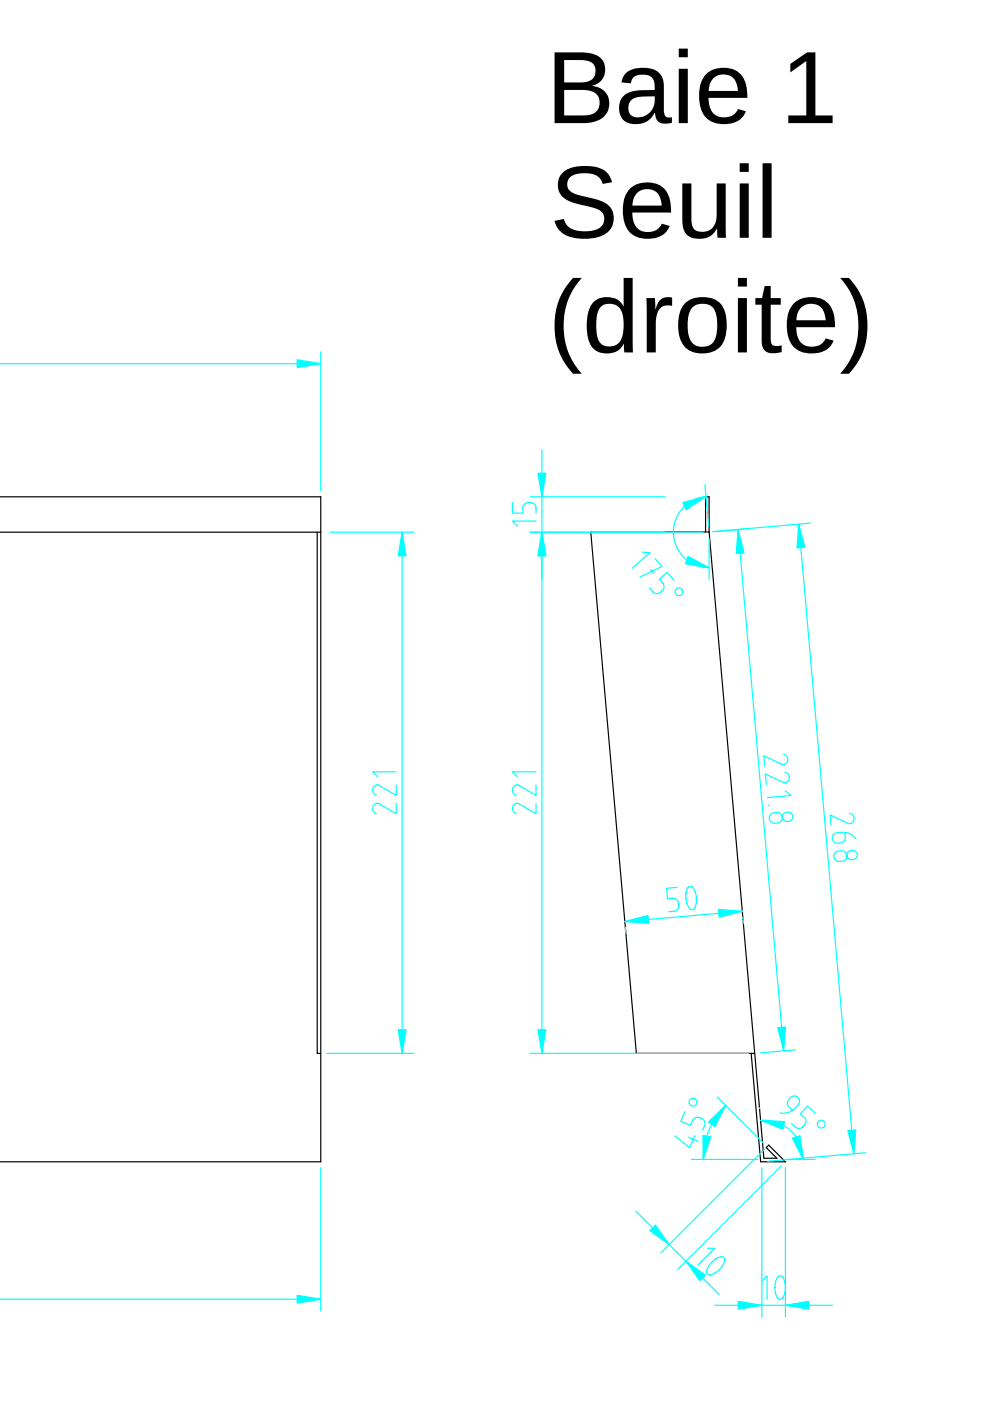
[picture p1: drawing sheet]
<svg xmlns="http://www.w3.org/2000/svg" width="210mm" height="297mm" viewBox="0 0 210 297" stroke-linecap="round" stroke-linejoin="round" font-family="sans-serif">
<path d="M0 105.3h68v141h-68M0 112.8h68M67.3 112.8v110.5h.7M149.6 112.8v-7.5h.7v7.5M159.3 223.3l2 23h5.2l-3.5-3.5-.5 .5 2.2 2.3h-2.7l-11.7-132.8h-25l9.6 110.5h25.1" fill="none" stroke="#000" stroke-width=".25"/>
<path d="M114.9 95.3v27.5M112.4 112.8h28.7M112.4 105.3h28.7" fill="none" stroke="#0ff" stroke-width=".25"/>
<path d="M114.9 112.8l.8 5h-1.6z" fill="#0ff"/>
<path d="M114.9 112.8l.8 5h-1.6z" fill="#0ff" stroke="#0ff" stroke-width=".25"/>
<path d="M114.1 100.3h1.6l-.8 5z" fill="#0ff"/>
<path d="M114.1 100.3h1.6l-.8 5z" fill="#0ff" stroke="#0ff" stroke-width=".25"/>
<path d="M108.7 106.6v2.2h2.2v-1.1a1.42 1.42 0 0 1 1.4-1.1 1.42 1.42 0 0 1 1.4 1.1v1.1M113.7 110.5h-5l1.1 1.1M169.4 111.1l11.6 133.5M171.9 110.9l-20.8 1.8M183.5 244.4l-20.7 1.8" fill="none" stroke="#0ff" stroke-width=".25"/>
<path d="M169.4 111.1l1.2 4.9-1.6 .2z" fill="#0ff"/>
<path d="M169.4 111.1l1.2 4.9-1.6 .2z" fill="#0ff" stroke="#0ff" stroke-width=".25"/>
<path d="M179.8 239.7l1.6-.1-.4 5z" fill="#0ff"/>
<path d="M179.8 239.7l1.6-.1-.4 5z" fill="#0ff" stroke="#0ff" stroke-width=".25"/>
<path d="M179.1 176.5l.1 1a1.42 1.42 0 0 1-1.3 1.3 1.42 1.42 0 0 1-1.5-1 1.11 1.11 0 0 1 1.1-1.2 3.6 3.6 0 0 1 4 1.3M180.2 172.5a1.08 1.08 0 0 1 .9 1.2 1.08 1.08 0 0 1-1.2 .9l-3.9-1.8 .2 2.2M177.2 180.7a1.38 1.38 0 0 1 1.5-.3 1.38 1.38 0 0 1 .8 1.3 1.46 1.46 0 0 1-1.4 1 1.46 1.46 0 0 1-1.3-1.1v-.3zM179.8 180.7a1.06 1.06 0 0 1 1.6-.2 1.06 1.06 0 0 1-.1 1.6 1.05 1.05 0 0 1-1.4-.1 1.05 1.05 0 0 1-.1-1.3zM161.5 247.6v31.6M166.5 247.6v31.6M151.5 276.7h25" fill="none" stroke="#0ff" stroke-width=".25"/>
<path d="M156.5 275.9l5 .8-5 .9z" fill="#0ff"/>
<path d="M156.5 275.9l5 .8-5 .9z" fill="#0ff" stroke="#0ff" stroke-width=".25"/>
<path d="M166.5 276.7l5-.8v1.7z" fill="#0ff"/>
<path d="M166.5 276.7l5-.8v1.7z" fill="#0ff" stroke="#0ff" stroke-width=".25"/>
<path d="M132.6 196.6l.1 1.3M157.4 193.2l-24.9 2.2M157.5 194.4l.1 1.3M161.5 271.6l1.1-1.1v5M165 270.6l.2-.1a1.23 1.23 0 0 1 1.2 1.4l.1 1.4-.2 1.1-.5 1-.6 .1-.6-.8-.3-1.4 .2-1.7z" fill="none" stroke="#0ff" stroke-width=".25"/>
<path d="M152.3 192.8l5.1 .4-4.9 1.3z" fill="#0ff"/>
<path d="M152.3 192.8l5.1 .4-4.9 1.3z" fill="#0ff" stroke="#0ff" stroke-width=".25"/>
<path d="M132.5 195.4l4.9-1.3 .1 1.7z" fill="#0ff"/>
<path d="M132.5 195.4l4.9-1.3 .1 1.7z" fill="#0ff" stroke="#0ff" stroke-width=".25"/>
<path d="M143.6 188.1l-2.3 .2 .2 2.2h1.1a1.42 1.42 0 0 1 1.3 1.2 1.42 1.42 0 0 1-1 1.5l-1.1 .1M147.4 189.2l.3 1.4-.1 1.1-.5 1-.5 .2-.6-.5-.4-1.1-.2-1.1 .1-1.1 .3-.9 .5-.3 .6 .2 .5 1.1M134.8 256.8l17.7 17.7M162.1 243.7l-22 21.9M165.6 247.2l-21.9 22" fill="none" stroke="#0ff" stroke-width=".25"/>
<path d="M145.4 267.4l4.2 3-1.2 1.1z" fill="#0ff"/>
<path d="M145.4 267.4l4.2 3-1.2 1.1z" fill="#0ff" stroke="#0ff" stroke-width=".25"/>
<path d="M139 259.7l2.9 4.2-4.1-3z" fill="#0ff"/>
<path d="M139 259.7l2.9 4.2-4.1-3z" fill="#0ff" stroke="#0ff" stroke-width=".25"/>
<path d="M149.5 102.8l.7 8.7M149.7 105.3l-1.5 .2-1.3 .6-1.2 .7-1 1-.9 1.2-.6 1.3-.3 1.4-.1 1.4 .2 1.5 .5 1.4 .7 1.2 .9 1.1 1.2 .9 1.2 .6 1.4 .4 1.4 .2M150.3 114.1v8.8M150 264.7h1.5l-3.5 3.5M150.9 267.6l1.2-.9 .8-.2a.67 .67 0 0 1 .7 .3 .67 .67 0 0 1 0 .7l-.4 .8-.9 1.1-.9 .6-1.1 .3-.5-.3 .1-.7 .3-.8z" fill="none" stroke="#0ff" stroke-width=".25"/>
<path d="M145.9 118l4.4 2.4-5-.9z" fill="#0ff"/>
<path d="M145.9 118l4.4 2.4-5-.9z" fill="#0ff" stroke="#0ff" stroke-width=".25"/>
<path d="M144.8 106.5l4.9-1.2-4.2 2.8z" fill="#0ff"/>
<path d="M144.8 106.5l4.9-1.2-4.2 2.8z" fill="#0ff" stroke="#0ff" stroke-width=".25"/>
<g fill="none" stroke="#0ff" stroke-width=".25">
<path d="M136.2 117.1l1.6 .1-3.8 3.3M138.9 118.4l1.5 1.7-4.7 2.3M138 120.7l.7 .9M142.9 123l-1.4-1.7-1.7 1.5 .7 .9a1.42 1.42 0 0 1-.3 1.7 1.42 1.42 0 0 1-1.8 .1l-.7-.9M152.1 232.6l9.7 9.7M153.8 234.4l-2 2.4-1.5 2.8-.9 3.1-.3 3.1M146.6 245.8h14.1"/>
<circle cx="143.9" cy="125.4" r=".83"/>
</g>
<path d="M149 240.8l1.7 .2-1.6 4.8z" fill="#0ff"/>
<path d="M149 240.8l1.7 .2-1.6 4.8z" fill="#0ff" stroke="#0ff" stroke-width=".25"/>
<path d="M150.2 237.9l3.7-3.5-2.3 4.5z" fill="#0ff"/>
<path d="M150.2 237.9l3.7-3.5-2.3 4.5z" fill="#0ff" stroke="#0ff" stroke-width=".25"/>
<g fill="none" stroke="#0ff" stroke-width=".25">
<path d="M145.2 235.7l-.9 2 2.1 .9 .4-1a1.42 1.42 0 0 1 1.7-.6 1.42 1.42 0 0 1 .9 1.6l-.4 1M161 234.9v.2M161.3 237.5l1.7 .1 1.6 .3 1.6 .8 1.4 1 1.2 1.3 .8 1.5 .5 1.6 .2 1.7M146 241.1l2 .9M147.3 240.8l-1.1 2.5-3.1-2.5M166.6 245.8h6.2"/>
<circle cx="146.9" cy="233.7" r=".83"/>
</g>
<path d="M161.3 237.5l5 .3-.3 1.6z" fill="#0ff"/>
<path d="M161.3 237.5l5 .3-.3 1.6z" fill="#0ff" stroke="#0ff" stroke-width=".25"/>
<path d="M168 241.3l1.6-.5 .7 5z" fill="#0ff"/>
<path d="M168 241.3l1.6-.5 .7 5z" fill="#0ff" stroke="#0ff" stroke-width=".25"/>
<g fill="none" stroke="#0ff" stroke-width=".25">
<path d="M168.1 235.4l-.8-.7a1.42 1.42 0 0 1 .1-1.8 1.42 1.42 0 0 1 1.8-.3 1.11 1.11 0 0 1 0 1.6 3.6 3.6 0 0 1-3.8 1.8M172.8 236l-1.6-1.5-1.5 1.7 .8 .7a1.42 1.42 0 0 1-.1 1.8 1.42 1.42 0 0 1-1.7 .3l-.9-.8M68 247.6v30.4M0 275.5h68"/>
<circle cx="174.1" cy="238.3" r=".83"/>
</g>
<path d="M63 274.6l5 .9-5 .8z" fill="#0ff"/>
<path d="M63 274.6l5 .9-5 .8z" fill="#0ff" stroke="#0ff" stroke-width=".25"/>
<path d="M0 77.1h68M68 74.6v29.5" fill="none" stroke="#0ff" stroke-width=".25"/>
<path d="M63 76.3l5 .8-5 .8z" fill="#0ff"/>
<path d="M63 76.3l5 .8-5 .8z" fill="#0ff" stroke="#0ff" stroke-width=".25"/>
<path d="M85.3 112.8v110.5" fill="none" stroke="#0ff" stroke-width=".25"/>
<path d="M84.4 218.3h1.7l-.8 5z" fill="#0ff"/>
<path d="M84.4 218.3h1.7l-.8 5z" fill="#0ff" stroke="#0ff" stroke-width=".25"/>
<path d="M85.3 112.8l.8 5h-1.7z" fill="#0ff"/>
<path d="M85.3 112.8l.8 5h-1.7z" fill="#0ff" stroke="#0ff" stroke-width=".25"/>
<path d="M70 112.8h17.8M114.9 112.8v110.5M84 170.3v2.2l-3.7-2.1a1.08 1.08 0 0 0-1.3 .8 1.08 1.08 0 0 0 .8 1.3M84 166.4v2.2l-3.7-2.1a1.08 1.08 0 0 0-1.3 .8 1.08 1.08 0 0 0 .8 1.3M84 163.6h-5l1.1 1.1M69.3 223.3h18.5" fill="none" stroke="#0ff" stroke-width=".25"/>
<path d="M114.1 218.3h1.6l-.8 5z" fill="#0ff"/>
<path d="M114.1 218.3h1.6l-.8 5z" fill="#0ff" stroke="#0ff" stroke-width=".25"/>
<path d="M114.9 112.8l.8 5h-1.6z" fill="#0ff"/>
<path d="M114.9 112.8l.8 5h-1.6z" fill="#0ff" stroke="#0ff" stroke-width=".25"/>
<path d="M112.4 112.8h36.7M156.5 112.3l9.7 110.5M159 112.1l-7.4 .6M113.7 170.3v2.2l-3.7-2.1a1.08 1.08 0 0 0-1.4 .8 1.08 1.08 0 0 0 .9 1.3M113.7 166.4v2.2l-3.7-2.1a1.08 1.08 0 0 0-1.4 .8 1.08 1.08 0 0 0 .9 1.3M113.7 163.6h-5l1.1 1.1M112.4 223.3h46.4M168.7 222.6l-7.4 .6" fill="none" stroke="#0ff" stroke-width=".25"/>
<path d="M164.9 217.9l1.7-.2-.4 5.1z" fill="#0ff"/>
<path d="M164.9 217.9l1.7-.2-.4 5.1z" fill="#0ff" stroke="#0ff" stroke-width=".25"/>
<path d="M156.5 112.3l1.3 4.9-1.7 .1z" fill="#0ff"/>
<path d="M156.5 112.3l1.3 4.9-1.7 .1z" fill="#0ff" stroke="#0ff" stroke-width=".25"/>
<path d="M166.1 159.9a1.08 1.08 0 0 1 .9 1.2 1.08 1.08 0 0 1-1.2 1l-3.9-1.9 .2 2.3M163.1 170.7l-.2 .1M163.5 172.6a1.38 1.38 0 0 1 1.5-.3 1.38 1.38 0 0 1 .8 1.3 1.46 1.46 0 0 1-1.4 .9 1.46 1.46 0 0 1-1.3-1v-.3zM166.1 172.6a1.06 1.06 0 0 1 1.6-.2 1.06 1.06 0 0 1-.1 1.6 1.05 1.05 0 0 1-1.4-.1 1.05 1.05 0 0 1-.1-1.3zM166.4 163.8a1.08 1.08 0 0 1 1 1.2 1.08 1.08 0 0 1-1.3 .9l-3.8-1.8 .2 2.2M166.5 167.7l1.2 1-5 .4" fill="none" stroke="#0ff" stroke-width=".25"/>
<g fill="#000">
<path d="M117.6 11.1h5.4a5.2 5.2 0 0 1 5 2 3.5 3.5 0 0 1-2.5 5.1 3.9 3.9 0 0 1 3.7 3.7 3.9 3.9 0 0 1-3.4 4l-1.7 .2h-6.5zM119.6 12.7v4.8h3.4a2.71 2.71 0 0 0 3.2-2 2.12 2.12 0 0 0-2-2.7zM119.6 19.1v5.4h4a3.2 3.2 0 0 0 3.4-1.7 2.67 2.67 0 0 0-2.8-3.7zM132.8 15.5a6.2 6.2 0 0 1 6.9-.1l.6 .7 .4 1.5 .1 5.6a1.25 1.25 0 0 0 1.2 1.7l.5-.1v1.2l-.5 .1a2.27 2.27 0 0 1-3-1.2l-.1-1a4.5 4.5 0 0 1-6.8 1.5 3.7 3.7 0 0 1-.5-4.1 3.7 3.7 0 0 1 3.5-2.1l3.7-.1a2.66 2.66 0 0 0-1.4-3.1l-1.1-.2a2.12 2.12 0 0 0-2.5 1.9l-2-.2 .4-1.3zM133.8 21.2a2.27 2.27 0 0 0 .5 3.6 3.7 3.7 0 0 0 4.5-4.4l-2.4 .1a3.8 3.8 0 0 0-2.6 .7zM143.9 10.3h1.9v1.8h-1.9zM143.9 14.6h1.9v11.5h-1.9zM149.7 15.7a5.5 5.5 0 0 1 7.7 .4 7.7 7.7 0 0 1 1.1 4.7h-8.3a3.8 3.8 0 0 0 2.1 3.9 3.3 3.3 0 0 0 4.2-1.6l1.6 .5a4.4 4.4 0 0 1-4.7 2.7 4.7 4.7 0 0 1-5.1-4.4 7.3 7.3 0 0 1 1.4-6.2zM151.1 16.7l-.6 1.2-.2 1.4h6.2a3.1 3.1 0 0 0-3.2-3.5 2.93 2.93 0 0 0-2.2 .9zM167.6 13.5l3.5-2.4h1.8v13.4h3.6v1.6h-9.4v-1.6h3.9v-11.6l-3.4 2.5z"/>
<path d="M119.2 36.7a8.3 8.3 0 0 1 7.2-1.3 4.1 4.1 0 0 1 3.4 3.2l-2 .4a3.1 3.1 0 0 0-3.4-2.3 3.9 3.9 0 0 0-4 1.5 2.13 2.13 0 0 0 1.7 3l.7 .2a15.6 15.6 0 0 1 6.3 2.2 4 4 0 0 1-2.4 6.7 10.8 10.8 0 0 1-7.1-.6l-.5-.4a4.3 4.3 0 0 1-1.5-2.5l1.9-.4a3.7 3.7 0 0 0 4.1 2.6 4.6 4.6 0 0 0 4.2-1.4 2.27 2.27 0 0 0-1.6-3.4l-.8-.3a13.7 13.7 0 0 1-6.1-2.2 3.7 3.7 0 0 1-.1-5zM133.6 40a5.5 5.5 0 0 1 7.6 .4 7.7 7.7 0 0 1 1.1 4.7h-8.2a3.8 3.8 0 0 0 2 3.9 3.3 3.3 0 0 0 4.2-1.6l1.7 .5a4.4 4.4 0 0 1-4.7 2.7 4.7 4.7 0 0 1-5.1-4.4 7.3 7.3 0 0 1 1.4-6.2zM135 41l-.7 1.2-.2 1.4h6.2a3.1 3.1 0 0 0-3.1-3.5 2.93 2.93 0 0 0-2.2 .9zM144.7 38.9h1.9v7.3a2.58 2.58 0 0 0 1.2 2.8 3.1 3.1 0 0 0 4.1-3.4v-6.7h2v11.5h-1.8l-.1-2a4.2 4.2 0 0 1-6.7 1 5.1 5.1 0 0 1-.6-2.8zM156.8 34.6h1.9v1.8h-1.9zM156.8 38.9h1.9v11.5h-1.9zM161.7 34.6h1.9v15.8h-1.9z"/>
<path d="M121.5 58.9h1.9a15.3 15.3 0 0 0 0 20.3h-1.9a15.1 15.1 0 0 1 0-20.3zM125.9 64a4.1 4.1 0 0 1 6.3 1v-6.1h1.9l.1 15.8h-1.8l-.1-1.8a3.8 3.8 0 0 1-4.4 2 3.8 3.8 0 0 1-3.3-3.6 10.4 10.4 0 0 1 .9-6.8zM127.5 65a6.5 6.5 0 0 0-1.1 4.9 3.4 3.4 0 0 0 1.8 3.4 2.89 2.89 0 0 0 3.9-2.7l.1-1.3a5.3 5.3 0 0 0-1.2-4.4 3.1 3.1 0 0 0-3.5 .1zM137.1 63.2h1.8l.1 2.4a2.81 2.81 0 0 1 2.4-2.6l1.1 .1v1.8a2.46 2.46 0 0 0-3.3 2.2l-.2 1.6v6h-1.9zM145.1 64.5a5.9 5.9 0 0 1 5.8-1.3 4.5 4.5 0 0 1 3.1 4.6 7 7 0 0 1-1.7 6.1 5.4 5.4 0 0 1-7.6-1.1 8.5 8.5 0 0 1 .4-8.3zM146.9 65.1a7.3 7.3 0 0 0-.9 6.1 3 3 0 0 0 3.4 2.3 3 3 0 0 0 2.6-3.1v-.4a6.6 6.6 0 0 0-1-4.9 3.4 3.4 0 0 0-4.1 0zM156.4 58.9h2v1.9h-2zM156.4 63.2h2v11.5h-2zM162.1 60.6h1.3v2.6h2.1v1.4h-2.1v7.3a1.32 1.32 0 0 0 .5 1.3 1.32 1.32 0 0 0 1.4 .1l.4-.1v1.4l-.3 .1a4.5 4.5 0 0 1-3.2-.3 2.66 2.66 0 0 1-.7-2.1v-7.7h-1.3v-1.4h1.4zM168.3 64.3a5.5 5.5 0 0 1 7.7 .5 7.7 7.7 0 0 1 1 4.6h-8.2a3.8 3.8 0 0 0 2.1 3.9 3.3 3.3 0 0 0 4.2-1.6l1.6 .5a4.4 4.4 0 0 1-4.7 2.7 4.7 4.7 0 0 1-5.1-4.4 7.3 7.3 0 0 1 1.4-6.2zM169.7 65.3l-.6 1.2-.3 1.4h6.3a3.1 3.1 0 0 0-3.2-3.5 2.93 2.93 0 0 0-2.2 .9zM178.1 58.9h1.9a15.1 15.1 0 0 1 0 20.3h-1.9a15.3 15.3 0 0 0 0-20.3z"/>
</g>
</svg>
